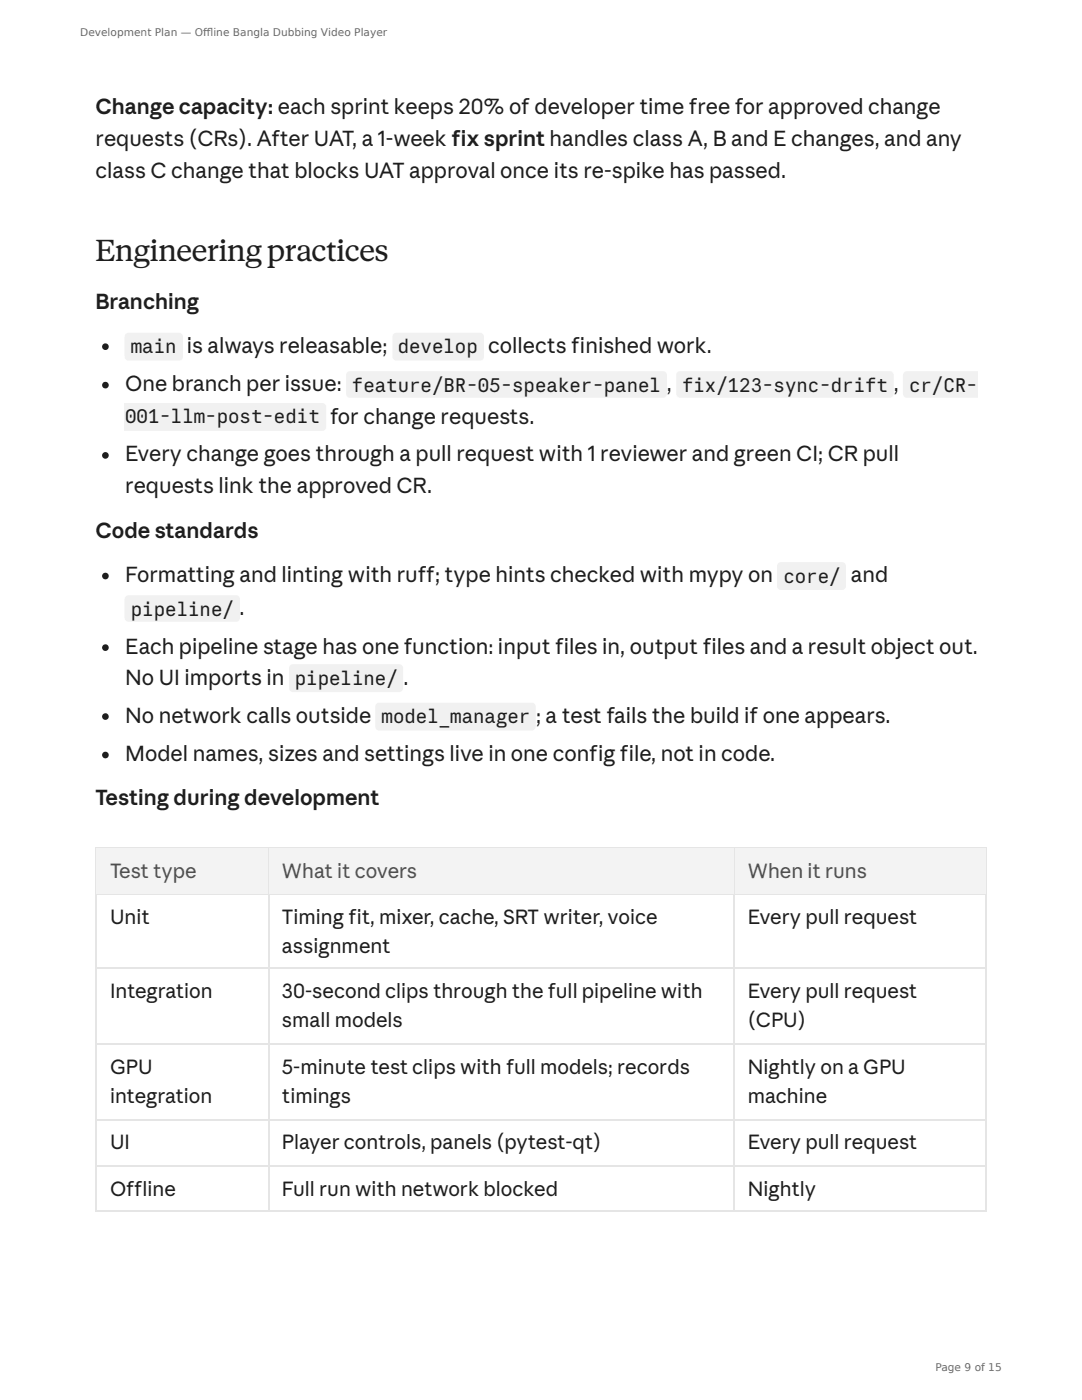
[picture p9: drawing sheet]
<svg xmlns="http://www.w3.org/2000/svg" width="216mm" height="279mm" viewBox="0 0 216 279" stroke-linecap="round" stroke-linejoin="round" font-family="sans-serif">
<defs><g id="words">
<text font-size="5.8" fill="#1f1e1d" x="19" y="52.1">Engineeringpractices</text>
<g font-size="4.2" fill="#1f1e1d">
<text x="19" y="22.8">Change capacity: each sprint keeps 20% of developer time free for approved change</text>
<text x="19" y="29.1">requests (CRs). After UAT, a 1-week fix sprint handles class A, B and E changes, and any</text>
<text x="19" y="35.5">class C change that blocks UAT approval once its re-spike has passed.</text>
<text x="19" y="61.6">Branching</text>
<text x="37.3" y="70.4">is always releasable;</text>
<text x="97.4" y="70.4">collects finished work.</text>
<text x="25" y="78.1">One branch per issue:</text>
<text x="178.3" y="78.1">,</text>
<text x="65.9" y="84.7">for change requests.</text>
<text x="25" y="92.1">Every change goes through a pull request with 1 reviewer and green CI; CR pull</text>
<text x="25" y="98.4">requests link the approved CR.</text>
<text x="19" y="107.4">Code standards</text>
<text x="25" y="116.2">Formatting and linting with ruff; type hints checked with mypy on</text>
<text x="169.8" y="116.2">and</text>
<text x="25" y="130.4">Each pipeline stage has one function: input files in, output files and a result object out.</text>
<text x="25" y="136.8">No UI imports in</text>
<text x="80.5" y="136.8">.</text>
<text x="25" y="144.2">No network calls outside</text>
<text x="107" y="144.2">;</text>
<text x="108.9" y="144.2">a test fails the build if one appears.</text>
<text x="25" y="151.9">Model names, sizes and settings live in one config file, not in code.</text>
<text x="19" y="160.6">Testing during development</text>
</g>
<g font-size="4" fill="#52514e">
<text x="22" y="175.2">Test type</text>
<text x="56.3" y="175.2">What it covers</text>
<text x="149.2" y="175.2">When it runs</text>
</g>
<g font-size="4" fill="#1f1e1d">
<text x="22" y="184.4">Unit</text>
<text x="56.3" y="184.4">Timing fit, mixer, cache, SRT writer, voice</text>
<text x="149.2" y="184.4">Every pull request</text>
<text x="56.3" y="190.2">assignment</text>
<text x="22" y="199.2">Integration</text>
<text x="56.3" y="199.2">30-second clips through the full pipeline with</text>
<text x="149.2" y="199.2">Every pull request</text>
<text x="56.3" y="205.1">small models</text>
<text x="149.2" y="205.1">(CPU)</text>
<text x="22" y="214.3">GPU</text>
<text x="56.3" y="214.3">5-minute test clips with full models; records</text>
<text x="149.2" y="214.3">Nightly on a GPU</text>
<text x="22" y="220.1">integration</text>
<text x="56.3" y="220.1">timings</text>
<text x="149.2" y="220.1">machine</text>
<text x="22" y="229.4">UI</text>
<text x="56.3" y="229.4">Player controls, panels (pytest-qt)</text>
<text x="149.2" y="229.4">Every pull request</text>
<text x="22" y="238.7">Offline</text>
<text x="56.3" y="238.7">Full run with network blocked</text>
<text x="149.2" y="238.7">Nightly</text>
</g>
<g font-size="3.8" fill="#1f1e1d">
<text x="26.1" y="70.5">main</text>
<text x="79.4" y="70.5">develop</text>
<text x="70.2" y="78.2">feature/BR-05-speaker-panel ,</text>
<text x="136.1" y="78.2">fix/123-sync-drift</text>
<text x="181.4" y="78.2">cr/CR-</text>
<text x="25" y="84.5">001-llm-post-edit</text>
<text x="156.3" y="116.3">core/</text>
<text x="26.1" y="122.9">pipeline/ .</text>
<text x="58.8" y="136.6">pipeline/</text>
<text x="76.1" y="144.3">model_manager</text>
</g>
<g font-size="2.1" fill="#6b6b6b">
<text x="16" y="7.1">Development Plan — Offl ine Bangla Dubbing Video Player</text>
<text x="186.7" y="273.6">Page 9 of 15</text>
</g>
</g></defs>
<circle cx="21" cy="69.2" r=".66" fill="#1f1e1d"/>
<g fill="#f3f1ec">
<path d="M25.1 66.6l.6-.2h10a.79 .79 0 0 1 .8 .8v4a.79 .79 0 0 1-.8 .8h-10a.79 .79 0 0 1-.8-.8v-4z"/>
<path d="M78.5 66.6l.6-.2h16.7a.79 .79 0 0 1 .8 .8v4a.79 .79 0 0 1-.8 .8h-16.7a.79 .79 0 0 1-.8-.8v-4z"/>
</g>
<circle cx="21" cy="76.9" r=".66" fill="#1f1e1d"/>
<g fill="#f3f1ec">
<path d="M69.3 74.3l.5-.2h62.5a.79 .79 0 0 1 .8 .8v3.7a.79 .79 0 0 1-.8 .8h-62.5a.79 .79 0 0 1-.7-.8v-3.7z"/>
<path d="M135.2 74.3l.5-.2h41.8a.79 .79 0 0 1 .8 .8v3.7a.79 .79 0 0 1-.8 .8h-41.8a.79 .79 0 0 1-.8-.8v-3.7z"/>
<path d="M180.4 74.3l.6-.2h14v5.3h-14a.79 .79 0 0 1-.8-.8v-3.7z"/>
<path d="M24.8 80.4h39.5a.79 .79 0 0 1 .8 .8v4a.79 .79 0 0 1-.8 .8h-39.5z"/>
</g>
<g fill="#1f1e1d">
<circle cx="21" cy="90.9" r=".66"/>
<circle cx="21" cy="115" r=".66"/>
</g>
<g fill="#f3f1ec">
<path d="M155.3 112.4l.5-.2h12.2a.79 .79 0 0 1 .8 .8v3.9a.79 .79 0 0 1-.8 .8h-12.2a.79 .79 0 0 1-.8-.8v-3.9z"/>
<path d="M25.1 119l.6-.2h21.4a.79 .79 0 0 1 .8 .8v3.7a.79 .79 0 0 1-.8 .8h-21.4a.79 .79 0 0 1-.8-.8v-3.7z"/>
</g>
<circle cx="21" cy="129.2" r=".66" fill="#1f1e1d"/>
<path d="M57.9 132.8l.6-.2h21.1a.79 .79 0 0 1 .8 .7v4a.79 .79 0 0 1-.8 .8h-21.1a.79 .79 0 0 1-.8-.8v-4z" fill="#f3f1ec"/>
<circle cx="21" cy="143" r=".66" fill="#1f1e1d"/>
<path d="M75.1 140.5l.6-.3h30.4a.79 .79 0 0 1 .8 .8v4a.79 .79 0 0 1-.8 .8h-30.4a.79 .79 0 0 1-.8-.8v-4z" fill="#f3f1ec"/>
<circle cx="21" cy="150.7" r=".66" fill="#1f1e1d"/>
<path d="M19 169.2h177.8M19 178.5h177.8M19.2 169.1v72.7M53.6 169.1v72.7M146.4 169.1v72.7M196.7 169.1v72.7M19 193.3h177.8M19 208.4h177.8M19 223.4h177.8M19 232.7h177.8M19 241.7h177.8" fill="none" stroke="#e8e5dc" stroke-width=".26"/>
<g fill="#f5f3ed">
<path d="M19.3 169.3h34.1v9h-34.1z"/>
<path d="M53.7 169.3h92.7v9h-92.7z"/>
<path d="M146.6 169.3h50v9h-50z"/>
</g>
<use href="#words"/>
</svg>
